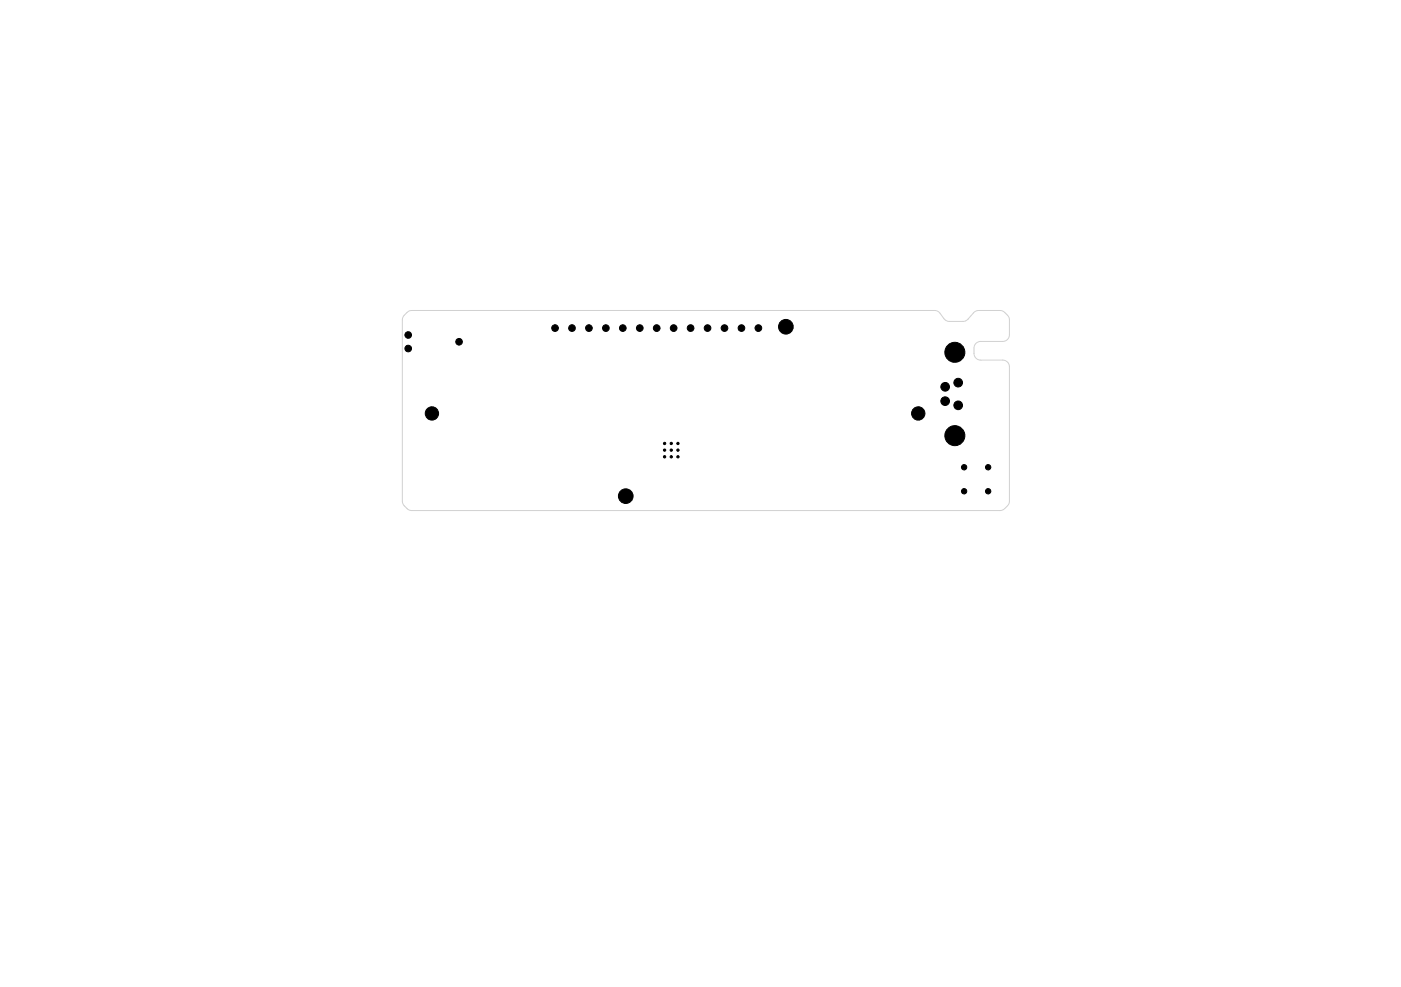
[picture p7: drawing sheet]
<svg xmlns="http://www.w3.org/2000/svg" width="210mm" height="148mm" viewBox="0 0 210 148" stroke-linecap="round" stroke-linejoin="round" font-family="sans-serif">
<path d="M61 46.9l.3-.2 .4-.1h78.4l.6 .2 .9 1.1 .4 .2 2.3 .1 .7-.2 1-1.1 .4-.3h3.5l.6 .2 .7 .8 .1 2.6a1 1 0 0 1-1 1h-3.3a1 1 0 0 0-1 1v.8a1 1 0 0 0 1 1h3.3a1 1 0 0 1 1 1v20.2l-.2 .6-.6 .5-.3 .2-88.6 .1-.4-.2-.6-.5-.2-.3-.1-.5v-27.1l.1-.5z" fill="none" stroke="#d0d2cd" stroke-width=".15"/>
<g fill="#000" stroke="#000" stroke-width=".15">
<circle cx="61.2" cy="50.2" r=".5"/>
<circle cx="61.2" cy="52.3" r=".5"/>
<circle cx="68.8" cy="51.3" r=".5"/>
<circle cx="83.2" cy="49.2" r=".5"/>
<circle cx="85.7" cy="49.2" r=".5"/>
<circle cx="88.3" cy="49.2" r=".5"/>
<circle cx="90.8" cy="49.2" r=".5"/>
<circle cx="93.4" cy="49.2" r=".5"/>
<circle cx="95.9" cy="49.2" r=".5"/>
<circle cx="98.4" cy="49.2" r=".5"/>
<circle cx="101" cy="49.2" r=".5"/>
<circle cx="103.5" cy="49.2" r=".5"/>
<circle cx="106.1" cy="49.2" r=".5"/>
<circle cx="108.6" cy="49.2" r=".5"/>
<circle cx="111.1" cy="49.2" r=".5"/>
<circle cx="113.7" cy="49.2" r=".5"/>
<circle cx="117.8" cy="49" r="1.1"/>
<circle cx="141.7" cy="58" r=".65"/>
<circle cx="143.1" cy="52.8" r="1.5"/>
<circle cx="143.6" cy="57.4" r=".65"/>
<circle cx="64.7" cy="62" r="1"/>
<circle cx="93.8" cy="74.4" r="1.1"/>
<circle cx="99.6" cy="67.5" r=".17"/>
<circle cx="99.6" cy="68.5" r=".17"/>
<circle cx="99.6" cy="66.5" r=".17"/>
<circle cx="100.6" cy="67.5" r=".17"/>
<circle cx="100.6" cy="68.5" r=".17"/>
<circle cx="100.6" cy="66.5" r=".17"/>
<circle cx="101.6" cy="67.5" r=".17"/>
<circle cx="101.6" cy="66.5" r=".17"/>
<circle cx="101.6" cy="68.5" r=".17"/>
<circle cx="137.6" cy="62" r="1"/>
<circle cx="141.7" cy="60.2" r=".65"/>
<circle cx="143.1" cy="65.3" r="1.5"/>
<circle cx="143.6" cy="60.8" r=".65"/>
<circle cx="144.5" cy="73.7" r=".4"/>
<circle cx="144.5" cy="70.1" r=".4"/>
<circle cx="148.1" cy="73.7" r=".4"/>
<circle cx="148.1" cy="70.1" r=".4"/>
</g>
</svg>
